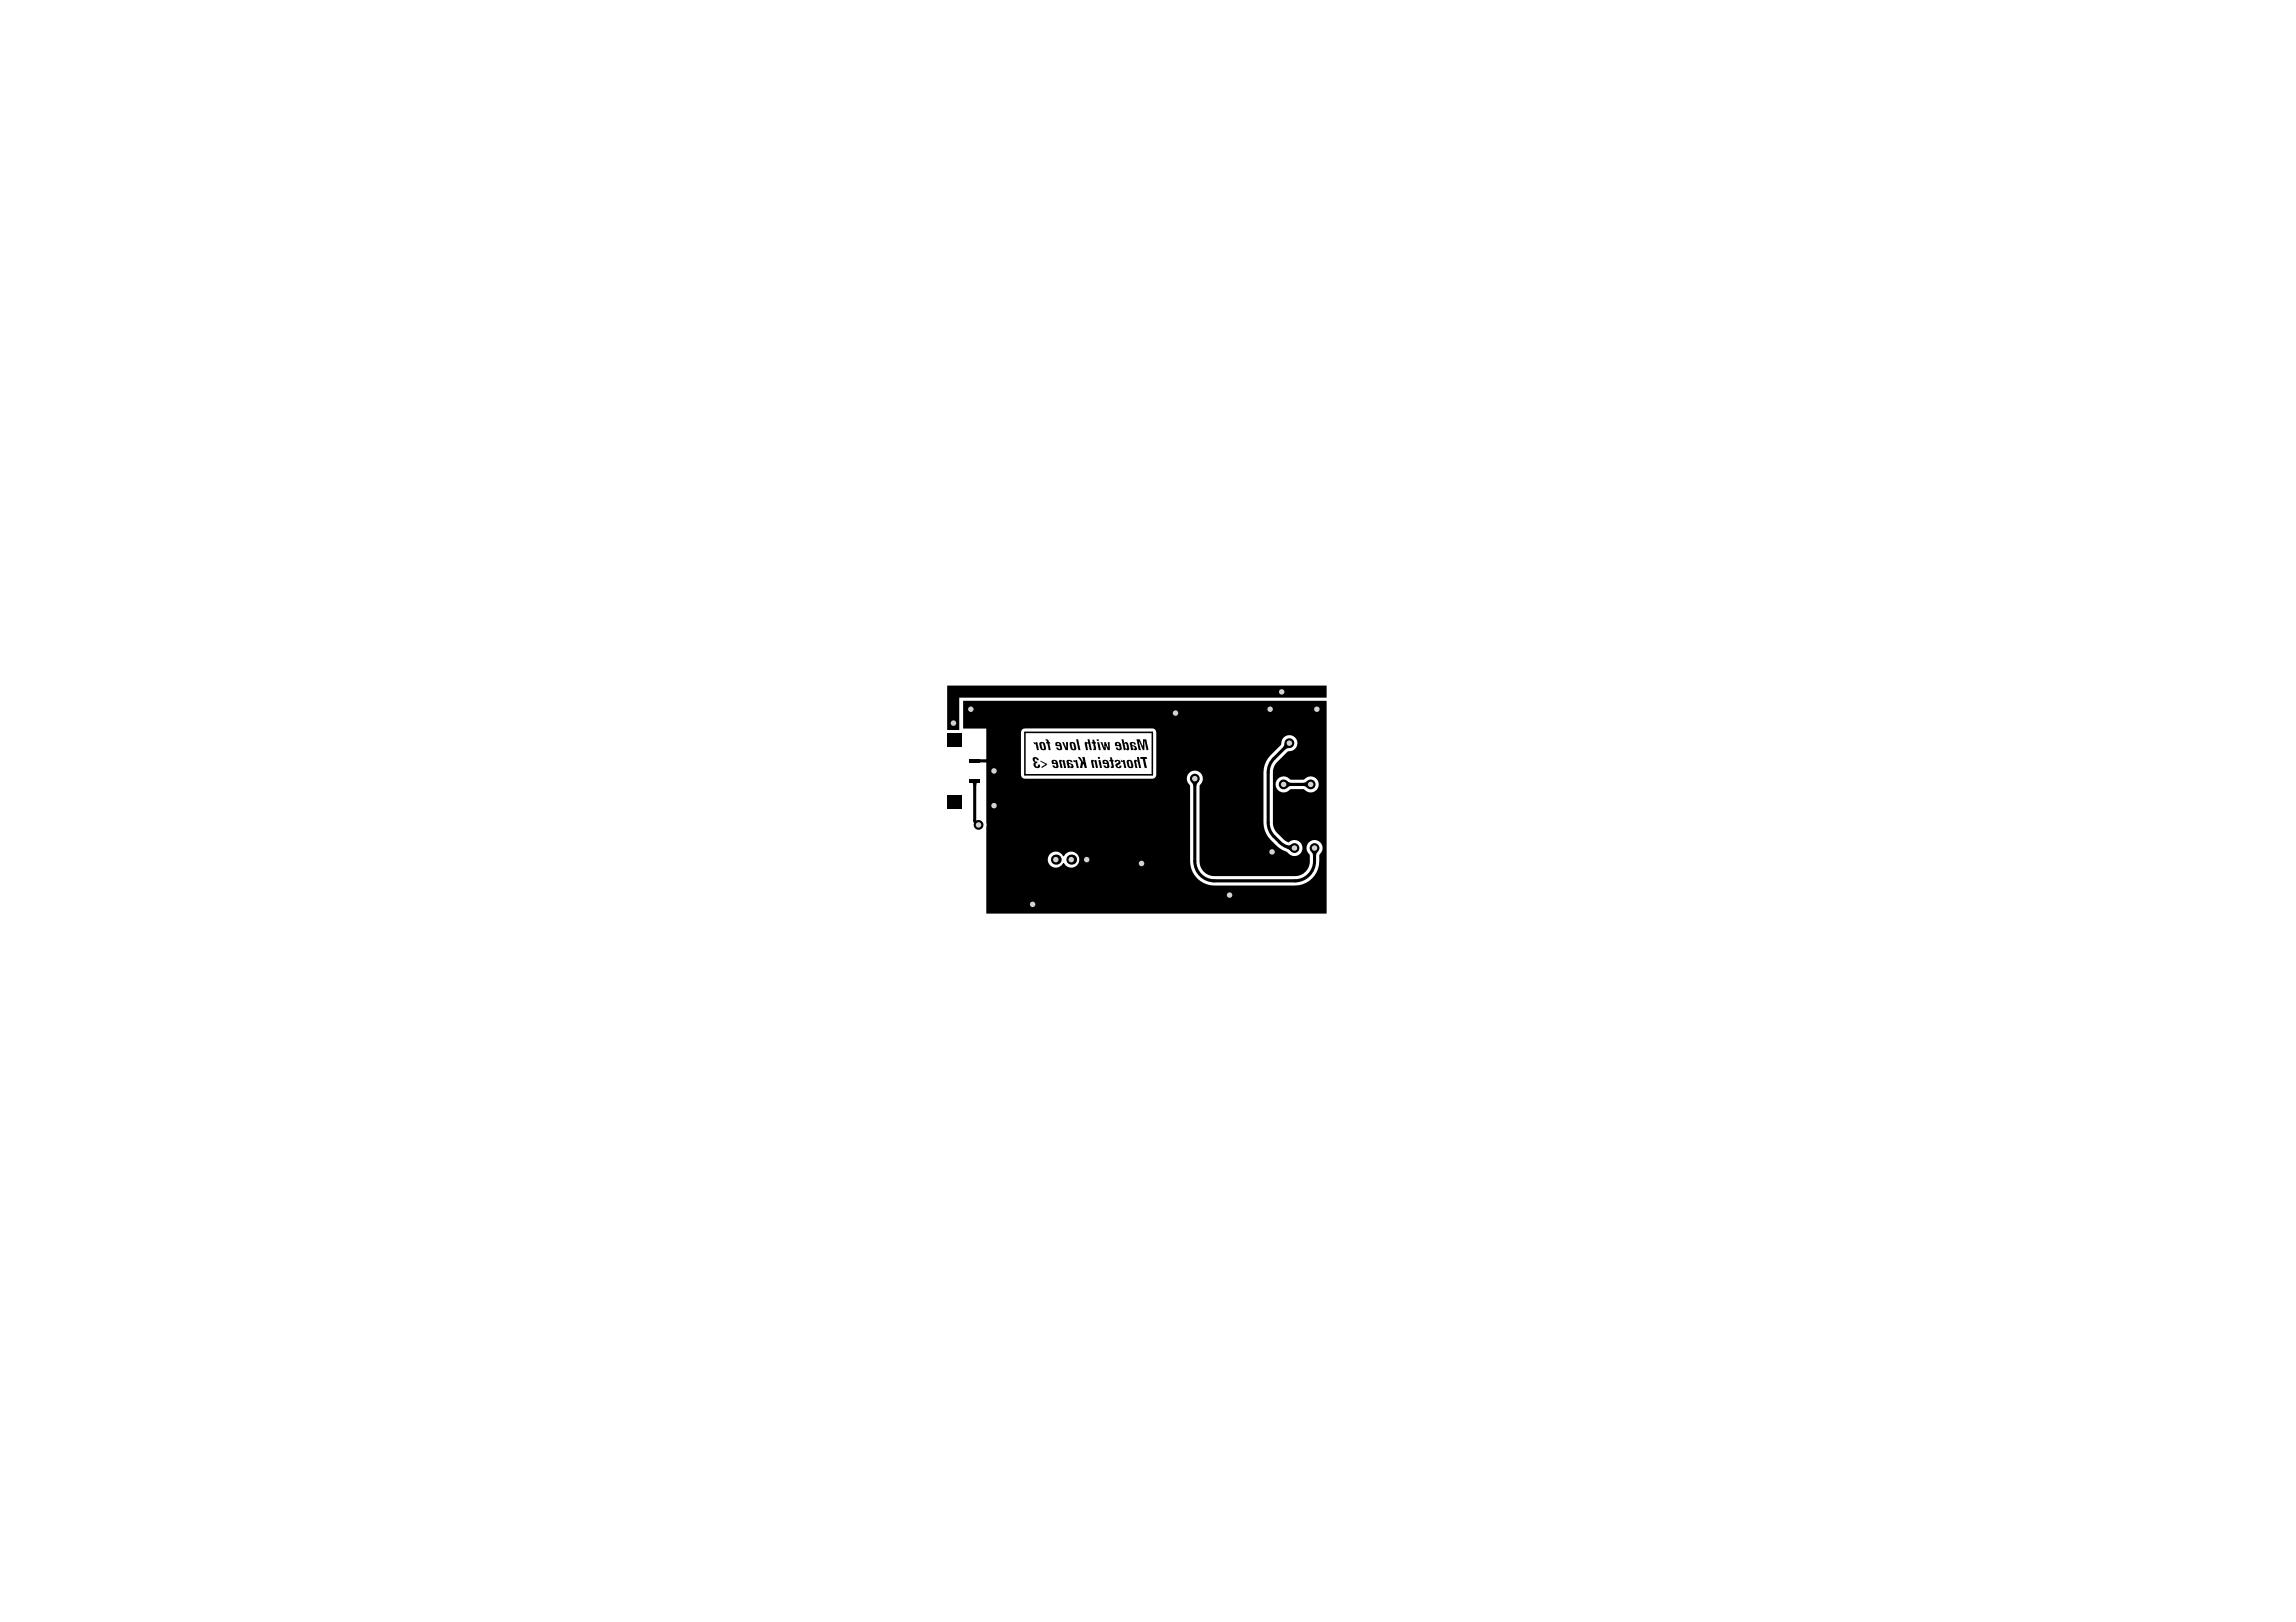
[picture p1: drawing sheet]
<svg xmlns="http://www.w3.org/2000/svg" width="297mm" height="210mm" viewBox="0 0 297 210" stroke-linecap="round" stroke-linejoin="round" font-family="sans-serif">
<g fill="#000">
<path d="M133.7 96l.2 .2 .1-.2h.2l.2 1.1h-.3l-.1-.7-.2-.1zM133.6 98h.2h.3l.3 .4h-.3v-.2a.13 .13 0 0 0-.2 0 .13 .13 0 0 0 0 .2l.1 .2h.2v.2h-.2v.4h.2l.1-.3h.2l.1 .3-.1 .2h-.5l-.2-.2-.1-.4 .2-.2-.3-.2zM134.6 98.4l.8 .4a.15 .15 0 0 1 0 .2 .15 .15 0 0 1-.1 .1l-.5 .3-.1-.2 .4-.2 .1-.1-.6-.3zM135.2 95.7h.4l.1 .3h.1l.1 .2h-.1v.1l.1 .8h-.2l-.2-.9h-.2l.1-.3zM137 98.4l.3-.1 .2 .2v-.2h.2l.2 1.1h-.2l-.2-.9h-.2l.2 .9h-.3zM137.4 96l.3 .1 .2 .6h.1l-.1-.7h.3v1.1l-.4-.1zM138.9 98.3l.2 .2v-.2h.2l.3 1.1h-.3l-.1-.7-.3-.1zM139.2 95.7h.3l.3 1.4h-.3zM139.4 98h.3l.4 .6v-.1l-.1-.5h.3l.3 1.4h-.3l-.1-.5a.11 .11 0 0 0-.2 .1 .1 .1 0 0 0 .1 .1l-.1 .3h-.3l.2-.8zM140.7 95.7h.3l.2 1.4h-.2l-.1-.8-.2-.1h-.1v.2l.2 .7-.3-.1-.2-.9 .2-.1 .3 .1zM141.2 98.4l.2-.1 .2 .2v-.2h.2l.2 1.1h-.2l-.2-.9h-.2l.2 .9h-.3zM141.3 95.7h.3v.3l.2 .1v.1h-.1l.1 .6-.1 .3h-.3v-.2h.2v-.1l-.2-.6h-.1l-.1-.1 .2-.1z"/>
<path d="M141.9 95.7h.2l.1 .2h-.3zM141.9 96l.3 .1 .2 1h-.2zM142 98h.3v.2h-.3zM142.1 98.3h.3l.2 1.1h-.3zM142.4 96h.2l.2 .7 .1-.7h.2l.2 .7v-.7h.3v1.1h-.3l-.2-.6v.6h-.3zM143.6 98h.3v.3l.2 .1v.1h-.1l.1 .6-.1 .3h-.3v-.2h.1v-.2l-.1-.5h-.2v-.2h.2zM144.3 98.4l.3-.1 .3 .2 .1 .3-.3 .2a.15 .15 0 0 0-.1 .1 .15 .15 0 0 0 .1 .2l.1-.1v-.1h.3l-.1 .3h-.3l-.3-.1-.1-.3 .3-.3a.14 .14 0 0 0 .1-.1 .14 .14 0 0 0-.1-.1h-.1v.1h-.3zM145 98.3l.2 .2 .1-.2h.2l.2 1.1h-.2l-.2-.7-.2-.1zM147 95.7h.5l.3 .8v-.8h.5l.3 1.4h-.3l-.2-1.1v1.1h-.3l-.4-1.1v.2l.2 .9h-.3zM147.1 98h.3l.2 1.4h-.2l-.3-.9h-.1l.1 .9h-.2l-.2-.9 .1-.2 .4 .1zM147.5 98h.8l.1 .2h-.3v.1l.3 1.1h-.3l-.3-1.2h-.3zM166.2 96.2l.6 .6-.5 .2-.3-.3z"/>
<path d="M122.5 88.7h49.1v1.6h-47.5v4.2h-1.6zM125.7 101.3h.8l-.2 .1v.3h-.4l-.1-.3zM154.1 101.2h.9l-.2 .5h-.4zM166.5 109.4h.3l.3-.1-.1 .8-.5-.3zM166.5 101.1l.6 .2v.4l-.6 .3zM168.6 101.3l.5-.2v.9l-.5-.3zM169.6 110.2h.9l-.2 .5h-.4z"/>
<path d="M134.5 96.1v.2l.2 .7 .2 .1h.3l.1-.3-.1-.6-.4-.2zM134.7 96.2h.2l.2 .5a.14 .14 0 0 1 0 .2 .16 .16 0 0 1-.3-.1z"/>
<path d="M136.1 98.4v.5h.5l.1 .1-.1 .2h-.2v-.2h-.3l.1 .3 .4 .1 .3-.1v-.2l-.1-.6-.3-.2zM136.3 98.5h.2l.1 .2h-.3z"/>
<path d="M136.5 96.1l.1 .5h.5v.1a.12 .12 0 0 1 .1 .2 .12 .12 0 0 1-.2 0l-.1-.2h-.3l.1 .3 .2 .1h.4l.1-.2-.1-.7-.4-.2zM136.8 96.2h.2l.1 .2h-.3z"/>
<path d="M138 98.4l.1 1h.3v-.1l.2 .1h.2l.1-.1-.1-.4-.6-.2 .1-.2h.1l.1 .1h.3l-.1-.1-.3-.2zM138.3 98.9h.3v.3h-.2z"/>
<path d="M138.4 96.1v.4l.1 .4 .2 .2h.4l.2-.3-.2-.7-.3-.1zM138.6 96.2l.3 .1 .1 .4-.1 .2h-.2z"/>
<path d="M142.6 98.4l.1 .5h.5v.3h-.1l-.1-.2h-.3l.2 .3 .5 .1 .1-.3-.1-.6-.4-.2zM142.9 98.5h.2l.1 .2h-.3z"/>
<path d="M144.3 96.1v.5h.5l.1 .1a.13 .13 0 0 1-.1 .2 .13 .13 0 0 1-.2 0v-.2h-.2v.2l.2 .2h.3l.2-.1-.1-.8-.2-.2zM144.5 96.2h.2l.1 .2h-.3z"/>
<path d="M145.1 95.7l.3 1.4h.2v-.2l.2 .2h.2l.1-.4-.2-.5-.1-.2-.2 .1a.12 .12 0 0 1-.2 0 .12 .12 0 0 1 0-.2v-.2zM145.5 96.2l.2 .1 .1 .6-.2-.1z"/>
<path d="M145.8 98.4v.3l.1 .5 .2 .2h.4l.1-.1v-.3l-.2-.5-.2-.2zM146.1 98.5l.2 .1 .1 .4-.1 .2h-.2z"/>
<path d="M146.2 96.1v.2l.1 .8h.3v-.1l.2 .1 .3-.1-.1-.4-.4-.1a.18 .18 0 0 1-.2-.1 .18 .18 0 0 1 .1-.2h.2v.1h.3l-.1-.1-.2-.2zM146.5 96.6h.3v.3l-.3-.1z"/>
<path d="M124.6 90.7h47v27.5h-44v-23.9h-3zM166.1 95.4l-.3 .5-.1 .5-1.3 1.3a3.2 3.2 0 0 0-.9 2.3v6.5a3.8 3.8 0 0 0 1.6 2.9l.8 .6 .6 .2a1.04 1.04 0 0 0 1.3 .5 1.04 1.04 0 0 0 .6-1.2 1.04 1.04 0 0 0-1.2-.8l-.6 .3-.6-.4-.8-.8a1.86 1.86 0 0 1-.5-1.3v-6.6a1.86 1.86 0 0 1 .5-1.3l1.4-1.4a1.05 1.05 0 0 0 1.2-1.3 1.05 1.05 0 0 0-1.7-.5zM132.2 94.4l-.1 .4v5.5a.51 .51 0 0 0 .5 .5h16.5a.51 .51 0 0 0 .5-.5v-5.5a.51 .51 0 0 0-.5-.5h-16.5zM165.3 100.8a1.07 1.07 0 0 0 .2 1.5 1.07 1.07 0 0 0 1.5-.2h1.7a1.07 1.07 0 0 0 1.6 .2 1.07 1.07 0 0 0-.1-1.6 1.07 1.07 0 0 0-1.6 .2h-1.7a1.09 1.09 0 0 0-1.6-.1zM135.9 110.5a1.04 1.04 0 0 0 .1 1.6 1.04 1.04 0 0 0 1.5-.4h.2a1.04 1.04 0 0 0 1.5 .4 1.04 1.04 0 0 0 0-1.7 1.04 1.04 0 0 0-1.5 .4h-.2a1.03 1.03 0 0 0-1.6-.3zM153.8 100a1.11 1.11 0 0 0 .1 1.6l.1 9.9a3.2 3.2 0 0 0 3.1 3.1h10.4a3.2 3.2 0 0 0 3.2-3.1v-.9a1.07 1.07 0 0 0 .1-1.6 1.07 1.07 0 0 0-1.6 .1 1.07 1.07 0 0 0 .2 1.6h.1a2.29 2.29 0 0 1-1.2 2.5l-.7 .2h-10.5a1.91 1.91 0 0 1-1.9-1.9v-9.8a1.06 1.06 0 0 0 .2-1.6 1.06 1.06 0 0 0-1.6-.1z"/>
<circle cx="165.8" cy="89.5" r=".63"/>
</g>
<path d="M126.1 98.5h2.3M166.8 96.2l-2 2a2.53 2.53 0 0 0-.7 1.8v6.5a3.2 3.2 0 0 0 1.5 2.5 2.55 2.55 0 0 0 1.9 .7M126.1 101.1v5.2l.5 .5M154.6 100.8v10.7a2.54 2.54 0 0 0 2.5 2.5h10.4a2.54 2.54 0 0 0 2.6-2.5v-1.8M166.1 101.5h3.5" fill="none" stroke="#000" stroke-width=".41"/>
<path d="M132.6 94.8h16.5v5.5h-16.5z" fill="none" stroke="#000" stroke-width=".2"/>
<circle cx="165.8" cy="89.5" r=".36" fill="#d2d2d2"/>
<circle cx="126.6" cy="106.8" r=".63" fill="#000"/>
<circle cx="126.6" cy="106.8" r=".36" fill="#d2d2d2"/>
<circle cx="152.1" cy="92.3" r=".63" fill="#000"/>
<circle cx="152.1" cy="92.3" r=".36" fill="#d2d2d2"/>
<circle cx="125.6" cy="91.8" r=".63" fill="#000"/>
<circle cx="125.6" cy="91.8" r=".36" fill="#d2d2d2"/>
<circle cx="128.6" cy="99.8" r=".63" fill="#000"/>
<circle cx="128.6" cy="99.8" r=".36" fill="#d2d2d2"/>
<circle cx="123.4" cy="93.6" r=".63" fill="#000"/>
<circle cx="123.4" cy="93.6" r=".36" fill="#d2d2d2"/>
<circle cx="128.6" cy="104.3" r=".63" fill="#000"/>
<circle cx="128.6" cy="104.3" r=".36" fill="#d2d2d2"/>
<circle cx="133.6" cy="117" r=".63" fill="#000"/>
<circle cx="133.6" cy="117" r=".36" fill="#d2d2d2"/>
<circle cx="159.1" cy="115.8" r=".63" fill="#000"/>
<circle cx="159.1" cy="115.8" r=".36" fill="#d2d2d2"/>
<circle cx="164.6" cy="110.2" r=".63" fill="#000"/>
<circle cx="164.6" cy="110.2" r=".36" fill="#d2d2d2"/>
<circle cx="170.4" cy="91.8" r=".63" fill="#000"/>
<circle cx="170.4" cy="91.8" r=".36" fill="#d2d2d2"/>
<circle cx="147.7" cy="111.7" r=".63" fill="#000"/>
<circle cx="147.7" cy="111.7" r=".36" fill="#d2d2d2"/>
<circle cx="169.6" cy="101.5" r=".63" fill="#000"/>
<circle cx="169.6" cy="101.5" r=".36" fill="#d2d2d2"/>
<circle cx="166.1" cy="101.5" r=".63" fill="#000"/>
<circle cx="166.1" cy="101.5" r=".36" fill="#d2d2d2"/>
<circle cx="164.3" cy="91.8" r=".63" fill="#000"/>
<circle cx="164.3" cy="91.8" r=".36" fill="#d2d2d2"/>
<circle cx="167.5" cy="109.7" r=".63" fill="#000"/>
<circle cx="167.5" cy="109.7" r=".36" fill="#d2d2d2"/>
<circle cx="166.8" cy="96.2" r=".63" fill="#000"/>
<circle cx="166.8" cy="96.2" r=".36" fill="#d2d2d2"/>
<circle cx="170.1" cy="109.7" r=".63" fill="#000"/>
<circle cx="170.1" cy="109.7" r=".36" fill="#d2d2d2"/>
<circle cx="154.6" cy="100.8" r=".63" fill="#000"/>
<circle cx="154.6" cy="100.8" r=".36" fill="#d2d2d2"/>
<circle cx="136.6" cy="111.2" r=".64" fill="#000"/>
<circle cx="136.6" cy="111.2" r=".36" fill="#d2d2d2"/>
<circle cx="138.6" cy="111.2" r=".64" fill="#000"/>
<circle cx="138.6" cy="111.2" r=".36" fill="#d2d2d2"/>
<circle cx="140.6" cy="111.2" r=".64" fill="#000"/>
<circle cx="140.6" cy="111.2" r=".36" fill="#d2d2d2"/>
<g fill="#000">
<path d="M122.5 94.9h1.9v1.8h-1.9z" fill-rule="evenodd"/>
<path d="M125.4 98.3h1.4v.4h-1.4z" fill-rule="evenodd"/>
<path d="M122.5 102.9h1.9v1.8h-1.9z" fill-rule="evenodd"/>
<path d="M125.4 100.9h1.4v.4h-1.4z" fill-rule="evenodd"/>
</g>
</svg>
